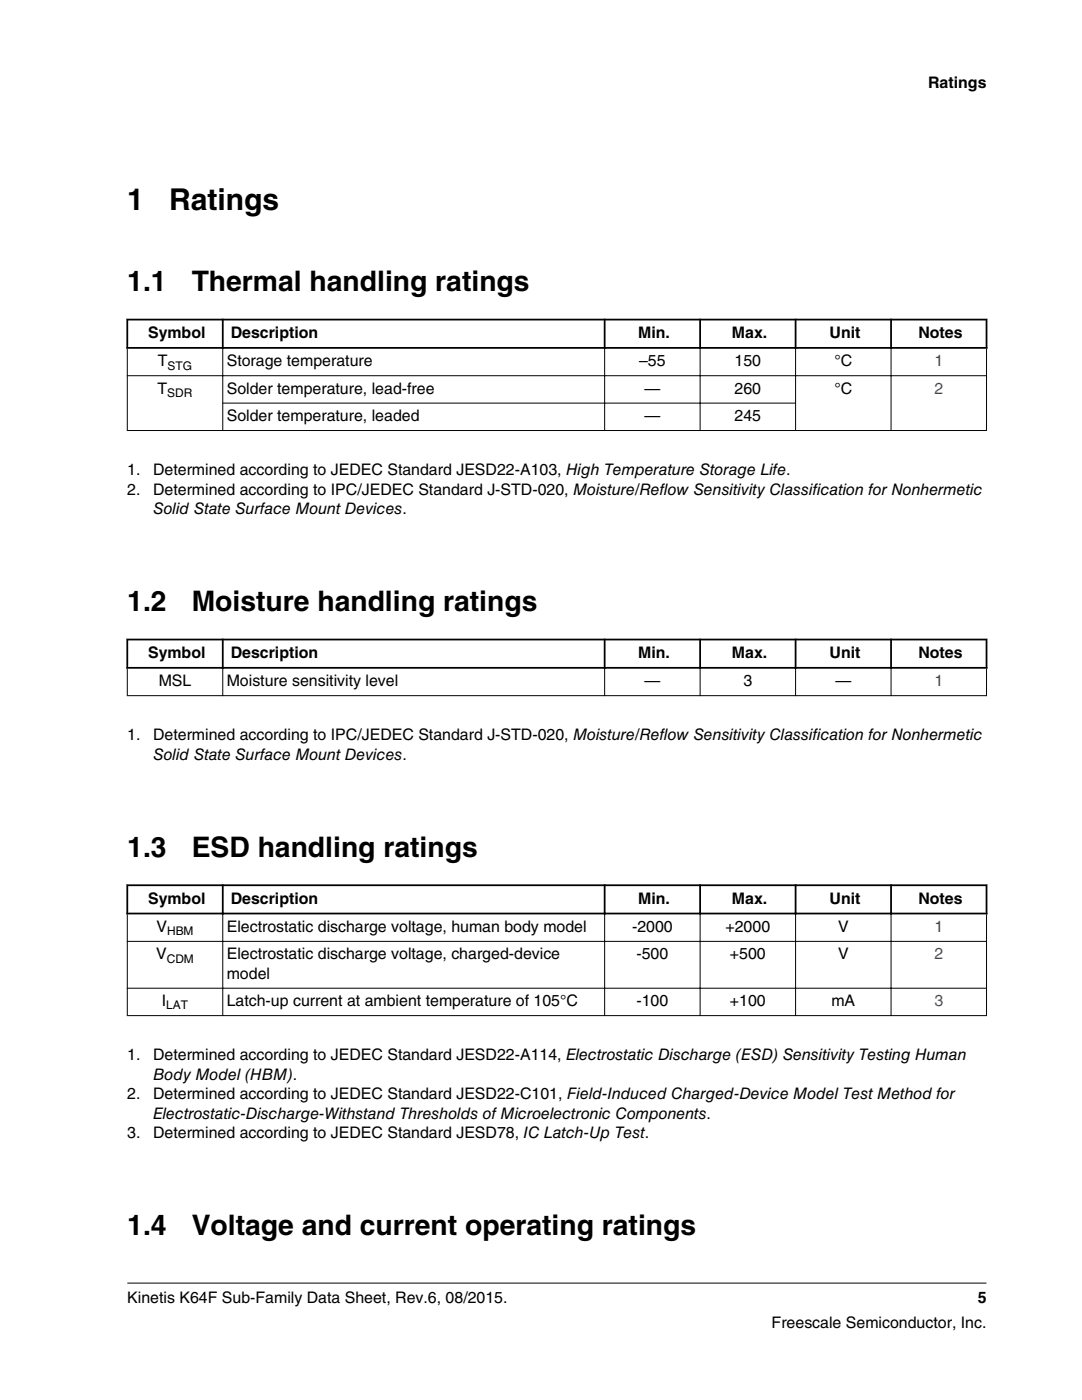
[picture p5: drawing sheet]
<svg xmlns="http://www.w3.org/2000/svg" width="216mm" height="279mm" viewBox="0 0 216 279" stroke-linecap="round" stroke-linejoin="round" font-family="sans-serif">
<defs><g id="words">
<g font-size="6">
<text x="25.4" y="42">1</text>
<text x="33.7" y="42">Ratings</text>
</g>
<g font-size="5.6">
<text x="25.4" y="58.1">1.1</text>
<text x="38.2" y="58.1">Thermal handling ratings</text>
<text x="25.4" y="121.9">1.2</text>
<text x="38.2" y="121.9">Moisture handling ratings</text>
<text x="25.4" y="171">1.3</text>
<text x="38.2" y="171">ESD handling ratings</text>
<text x="25.4" y="246.5">1.4</text>
<text x="38.2" y="246.5">Voltage and current operating ratings</text>
</g>
<g font-size="3.2">
<text x="185.2" y="17.5">Ratings</text>
<text x="29.5" y="67.5">Symbol</text>
<text x="46" y="67.5">Description</text>
<text x="127.4" y="67.5">Min.</text>
<text x="146" y="67.5">Max.</text>
<text x="165.5" y="67.5">Unit</text>
<text x="183.3" y="67.5">Notes</text>
<text x="31.5" y="73.1">T</text>
<text x="45.2" y="73.1">Storage temperature</text>
<text x="127.5" y="73.1">–55</text>
<text x="146.6" y="73.1">150</text>
<text x="166.5" y="73.1">°C</text>
<text x="31.4" y="78.6">T</text>
<text x="45.2" y="78.6">Solder temperature, lead-free</text>
<text x="128.6" y="78.6">—</text>
<text x="146.6" y="78.6">260</text>
<text x="166.5" y="78.6">°C</text>
<text x="45.2" y="84.1">Solder temperature, leaded</text>
<text x="128.6" y="84.1">—</text>
<text x="146.6" y="84.1">245</text>
<text x="25.4" y="94.8">1.</text>
<text x="30.5" y="94.8">Determined according to JEDEC Standard JESD22-A103, High Temperature Storage Life.</text>
<text x="25.4" y="98.7">2.</text>
<text x="30.5" y="98.7">Determined according to IPC/JEDEC Standard J-STD-020, Moisture/Reflow Sensitivity Classification for Nonhermetic</text>
<text x="30.5" y="102.6">Solid State Surface Mount Devices.</text>
<text x="29.5" y="131.3">Symbol</text>
<text x="46" y="131.3">Description</text>
<text x="127.4" y="131.3">Min.</text>
<text x="146" y="131.3">Max.</text>
<text x="165.5" y="131.3">Unit</text>
<text x="183.3" y="131.3">Notes</text>
<text x="31.7" y="137">MSL</text>
<text x="45.2" y="137">Moisture sensitivity level</text>
<text x="128.6" y="137">—</text>
<text x="148.3" y="137">3</text>
<text x="166.7" y="137">—</text>
<text x="25.4" y="147.7">1.</text>
<text x="30.5" y="147.7">Determined according to IPC/JEDEC Standard J-STD-020, Moisture/Reflow Sensitivity Classification for Nonhermetic</text>
<text x="30.5" y="151.6">Solid State Surface Mount Devices.</text>
<text x="29.5" y="180.4">Symbol</text>
<text x="46" y="180.4">Description</text>
<text x="127.4" y="180.4">Min.</text>
<text x="146" y="180.4">Max.</text>
<text x="165.5" y="180.4">Unit</text>
<text x="183.3" y="180.4">Notes</text>
<text x="31.2" y="191.5">V</text>
<text x="31.2" y="186">V</text>
<text x="45.2" y="186">Electrostatic discharge voltage, human body model</text>
<text x="45.2" y="191.5">Electrostatic discharge voltage, charged-device</text>
<text x="126.1" y="186">-2000</text>
<text x="127" y="191.5">-500</text>
<text x="144.8" y="186">+2000</text>
<text x="145.6" y="191.5">+500</text>
<text x="167.2" y="186">V</text>
<text x="167.2" y="191.5">V</text>
<text x="45.2" y="195.4">model</text>
<text x="32.3" y="200.8">I</text>
<text x="45.2" y="200.8">Latch-up current at ambient temperature of 105°C</text>
<text x="127" y="200.8">-100</text>
<text x="145.6" y="200.8">+100</text>
<text x="165.9" y="200.8">mA</text>
<text x="25.4" y="211.6">1.</text>
<text x="30.5" y="211.6">Determined according to JEDEC Standard JESD22-A114, Electrostatic Discharge (ESD) Sensitivity Testing Human</text>
<text x="30.5" y="215.5">Body Model (HBM).</text>
<text x="25.4" y="219.3">2.</text>
<text x="30.5" y="219.3">Determined according to JEDEC Standard JESD22-C101, Field-Induced Charged-Device Model Test Method for</text>
<text x="25.4" y="227.1">3.</text>
<text x="30.5" y="223.2">Electrostatic-Discharge-Withstand Thresholds of Microelectronic Components.</text>
<text x="30.5" y="227.1">Determined according to JEDEC Standard JESD78, IC Latch-Up Test.</text>
<text x="25.4" y="260">Kinetis K64F Sub-Family Data Sheet, Rev.6, 08/2015.</text>
<text x="195.1" y="260">5</text>
<text x="154" y="265">Freescale Semiconductor, Inc.</text>
</g>
<g font-size="3.2" fill="#00f">
<text x="186.4" y="73.1">1</text>
<text x="186.4" y="78.6">2</text>
<text x="186.4" y="137">1</text>
<text x="186.4" y="186">1</text>
<text x="186.4" y="191.5">2</text>
<text x="186.4" y="200.8">3</text>
</g>
<g font-size="2.4">
<text x="33.4" y="73.8">STG</text>
<text x="33.4" y="79.2">SDR</text>
<text x="33.3" y="186.6">HBM</text>
<text x="33.3" y="192.1">CDM</text>
<text x="33.2" y="201.5">LAT</text>
</g>
</g></defs>
<path d="M25.2 63.8h171.8M25.2 69.4h171.8M25.4 63.6v6M44.4 63.6v6M120.6 63.6v6M139.7 63.6v6M158.8 63.6v6M177.8 63.6v6M196.8 63.6v6" fill="none" stroke="#000" stroke-width=".35"/>
<path d="M25.3 75h171.6M25.4 69.6v16.4M44.4 69.2v16.8M120.6 69.2v16.8M139.7 69.2v16.8M158.8 69.2v16.8M177.8 69.2v16.8M196.8 69.6v16.4M25.3 85.9h171.6M44.4 80.5h114.4" fill="none" stroke="#000" stroke-width=".2"/>
<g fill="#fff">
<path d="M25.4 127.6h171.4v13.1h-171.4z" fill-rule="evenodd"/>
<path d="M25.6 127.8h18.7v5.3h-18.7z" fill-rule="evenodd"/>
<path d="M44.6 127.8h75.9v5.3h-75.9z" fill-rule="evenodd"/>
<path d="M120.8 127.8h18.7v5.3h-18.7z" fill-rule="evenodd"/>
<path d="M139.9 127.8h18.7v5.3h-18.7z" fill-rule="evenodd"/>
<path d="M158.9 127.8h18.7v5.3h-18.7z" fill-rule="evenodd"/>
<path d="M178 127.8h18.7v5.3h-18.7z" fill-rule="evenodd"/>
<path d="M25.5 133.5h18.9v5.2h-18.9z" fill-rule="evenodd"/>
<path d="M44.5 133.5h76.1v5.2h-76.1z" fill-rule="evenodd"/>
<path d="M120.7 133.5h18.9v5.2h-18.9z" fill-rule="evenodd"/>
<path d="M139.8 133.5h18.9v5.2h-18.9z" fill-rule="evenodd"/>
<path d="M158.8 133.5h18.9v5.2h-18.9z" fill-rule="evenodd"/>
<path d="M177.9 133.5h18.9v5.2h-18.9z" fill-rule="evenodd"/>
</g>
<path d="M25.2 127.6h171.8M25.2 133.3h171.8M25.4 127.5v6M44.4 127.5v6M120.6 127.5v6M139.7 127.5v6M158.8 127.5v6M177.8 127.5v6M196.8 127.5v6" fill="none" stroke="#000" stroke-width=".35"/>
<path d="M25.3 138.8h171.6M25.4 133.4v5.5M44.4 133.1v5.8M120.6 133.1v5.8M139.7 133.1v5.8M158.8 133.1v5.8M177.8 133.1v5.8M196.8 133.4v5.5" fill="none" stroke="#000" stroke-width=".2"/>
<g fill="#fff">
<path d="M25.4 176.7h171.4v27.8h-171.4z" fill-rule="evenodd"/>
<path d="M25.6 176.8h18.7v5.3h-18.7z" fill-rule="evenodd"/>
<path d="M44.6 176.8h75.9v5.3h-75.9z" fill-rule="evenodd"/>
<path d="M120.8 176.8h18.7v5.3h-18.7z" fill-rule="evenodd"/>
<path d="M139.9 176.8h18.7v5.3h-18.7z" fill-rule="evenodd"/>
<path d="M158.9 176.8h18.7v5.3h-18.7z" fill-rule="evenodd"/>
<path d="M178 176.8h18.7v5.3h-18.7z" fill-rule="evenodd"/>
<path d="M25.5 182.5h18.9v5.3h-18.9z" fill-rule="evenodd"/>
<path d="M44.5 182.5h76.1v5.3h-76.1z" fill-rule="evenodd"/>
<path d="M120.7 182.5h18.9v5.3h-18.9z" fill-rule="evenodd"/>
<path d="M139.8 182.5h18.9v5.3h-18.9z" fill-rule="evenodd"/>
<path d="M158.8 182.5h18.9v5.3h-18.9z" fill-rule="evenodd"/>
<path d="M177.9 182.5h18.9v5.3h-18.9z" fill-rule="evenodd"/>
<path d="M25.5 188h18.9v9.1h-18.9z" fill-rule="evenodd"/>
<path d="M44.5 188h76.1v9.1h-76.1z" fill-rule="evenodd"/>
<path d="M120.7 188h18.9v9.1h-18.9z" fill-rule="evenodd"/>
<path d="M139.8 188h18.9v9.1h-18.9z" fill-rule="evenodd"/>
<path d="M158.8 188h18.9v9.1h-18.9z" fill-rule="evenodd"/>
<path d="M177.9 188h18.9v9.1h-18.9z" fill-rule="evenodd"/>
<path d="M25.5 197.3h18.9v5.3h-18.9z" fill-rule="evenodd"/>
<path d="M44.5 197.3h76.1v5.3h-76.1z" fill-rule="evenodd"/>
<path d="M120.7 197.3h18.9v5.3h-18.9z" fill-rule="evenodd"/>
<path d="M139.8 197.3h18.9v5.3h-18.9z" fill-rule="evenodd"/>
<path d="M158.8 197.3h18.9v5.3h-18.9z" fill-rule="evenodd"/>
<path d="M177.9 197.3h18.9v5.3h-18.9z" fill-rule="evenodd"/>
</g>
<path d="M25.2 176.7h171.8M25.4 176.5v6M44.4 176.5v6M120.6 176.5v6M139.7 176.5v6M158.8 176.5v6M177.8 176.5v6M196.8 176.5v6M25.2 182.3h171.8" fill="none" stroke="#000" stroke-width=".35"/>
<path d="M25.3 187.9h171.6M25.3 197.2h171.6M25.4 182.5v20.3M44.4 182.1v20.7M120.6 182.1v20.7M139.7 182.1v20.7M158.8 182.1v20.7M177.8 182.1v20.7M196.8 182.5v20.3M25.3 202.7h171.6M25.4 256.1h171.4" fill="none" stroke="#000" stroke-width=".2"/>
<use href="#words"/>
</svg>
